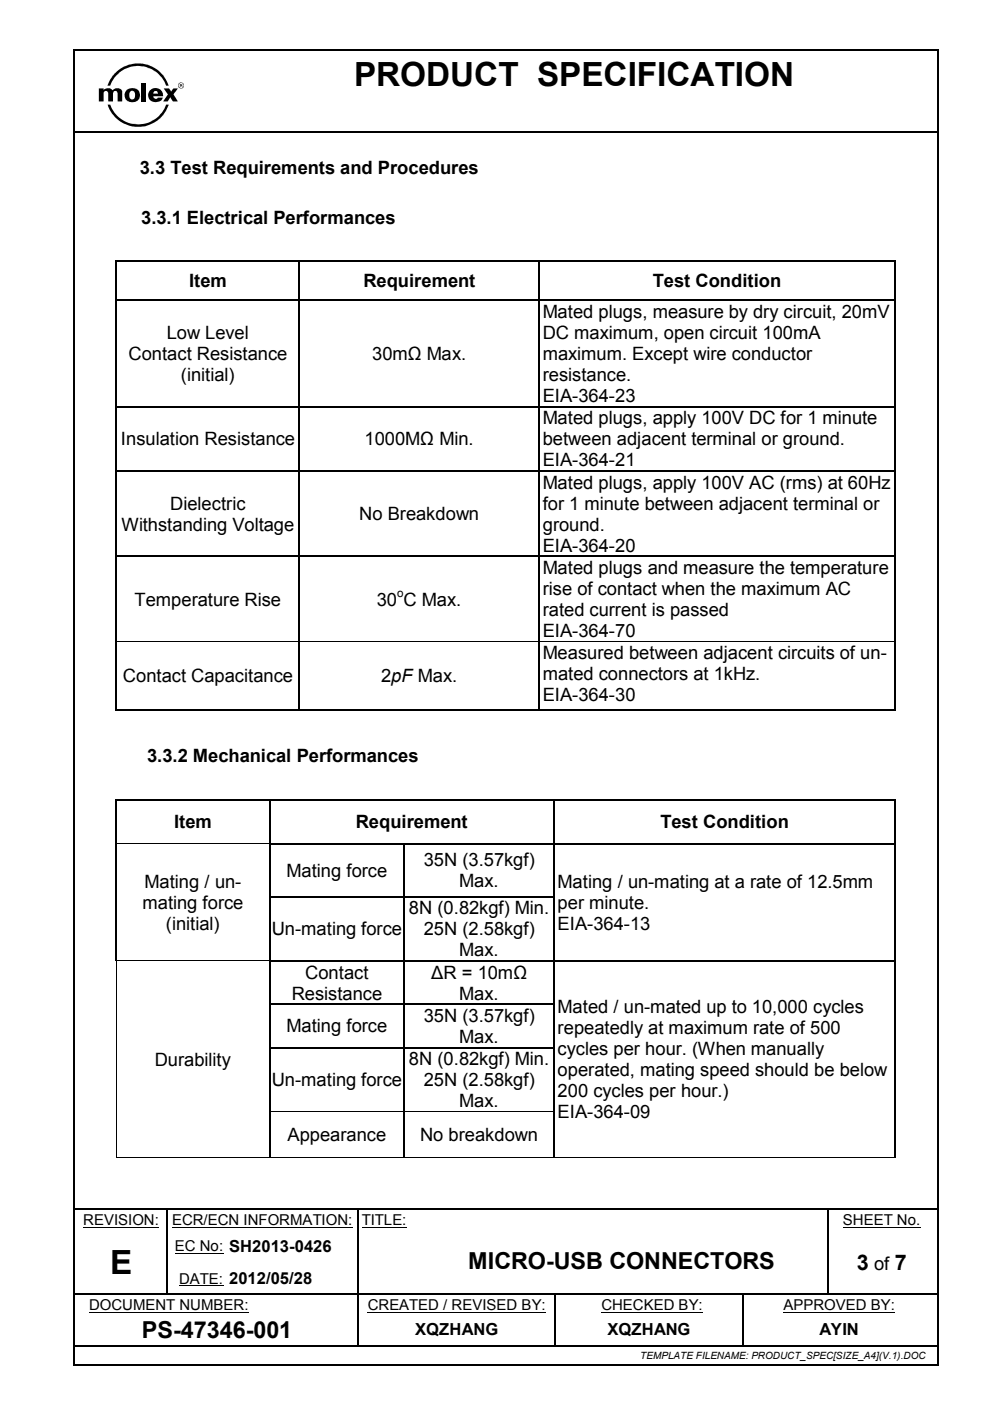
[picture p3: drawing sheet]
<svg xmlns="http://www.w3.org/2000/svg" width="210mm" height="297mm" viewBox="0 0 210 297" stroke-linecap="round" stroke-linejoin="round" font-family="sans-serif">
<defs><g id="words">
<g font-size="7.1">
<text x="75.1" y="18.2">PRODUCT SPECIFICATION</text>
<text x="23.3" y="270.1">E</text>
</g>
<g font-size="5">
<text x="99.3" y="269">MICRO-USB CONNECTORS</text>
<text x="30.1" y="283.7">PS-47346-001</text>
</g>
<g font-size="4.6">
<text x="181.7" y="269.2">3</text>
<text x="189.7" y="269.2">7</text>
</g>
<g font-size="3.9">
<text x="29.6" y="36.9">3.3 Test Requirements and Procedures</text>
<text x="29.9" y="47.5">3.3.1 Electrical Performances</text>
<text x="40.1" y="60.9">Item</text>
<text x="77" y="60.9">Requirement</text>
<text x="138.4" y="60.9">Test Condition</text>
<text x="35.3" y="71.8">Low Level</text>
<text x="115.1" y="67.4">Mated plugs, measure by dry circuit, 20mV</text>
<text x="115.1" y="71.8">DC maximum, open circuit 100mA</text>
<text x="27.3" y="76.3">Contact Resistance</text>
<text x="78.9" y="76.3">30mΩ Max.</text>
<text x="115.1" y="76.3">maximum. Except wire conductor</text>
<text x="38.4" y="80.8">(initial)</text>
<text x="115.1" y="80.8">resistance.</text>
<text x="115.1" y="85.2">EIA-364-23</text>
<text x="115.1" y="90">Mated plugs, apply 100V DC for 1 minute</text>
<text x="25.7" y="94.4">Insulation Resistance</text>
<text x="77.3" y="94.4">1000MΩ Min.</text>
<text x="115.1" y="94.4">between adjacent terminal or ground.</text>
<text x="115.1" y="98.9">EIA-364-21</text>
<text x="115.1" y="103.6">Mated plugs, apply 100V AC (rms) at 60Hz</text>
<text x="25.7" y="112.5">Withstanding Voltage</text>
<text x="36.1" y="108.1">Dielectric</text>
<text x="76.2" y="110.3">No Breakdown</text>
<text x="115.1" y="108.1">for 1 minute between adjacent terminal or</text>
<text x="115.1" y="112.5">ground.</text>
<text x="115.1" y="117">EIA-364-20</text>
<text x="115.1" y="121.7">Mated plugs and measure the temperature</text>
<text x="28.5" y="128.4">Temperature Rise</text>
<text x="79.9" y="128.4">30 C Max.</text>
<text x="115.1" y="126.2">rise of contact when the maximum AC</text>
<text x="115.1" y="130.6">rated current is passed</text>
<text x="115.1" y="135.1">EIA-364-70</text>
<text x="115.1" y="139.7">Measured between adjacent circuits of un-</text>
<text x="26.1" y="144.7">Contact Capacitance</text>
<text x="80.8" y="144.7">2pF Max.</text>
<text x="115.1" y="144.2">mated connectors at 1kHz.</text>
<text x="115.1" y="148.7">EIA-364-30</text>
<text x="31.2" y="161.6">3.3.2 Mechanical Performances</text>
<text x="36.9" y="175.5">Item</text>
<text x="75.4" y="175.5">Requirement</text>
<text x="140" y="175.5">Test Condition</text>
<text x="60.7" y="185.8">Mating force</text>
<text x="89.8" y="183.6">35N (3.57kgf)</text>
<text x="30.6" y="188.2">Mating / un-</text>
<text x="97.4" y="188.1">Max.</text>
<text x="118.2" y="188.2">Mating / un-mating at a rate of 12.5mm</text>
<text x="30.2" y="192.7">mating force</text>
<text x="35.2" y="197.1">(initial)</text>
<text x="86.7" y="193.8">8N (0.82kgf) Min.</text>
<text x="118.2" y="192.7">per minute.</text>
<text x="118.2" y="197.1">EIA-364-13</text>
<text x="57.6" y="198.3">Un-mating force</text>
<text x="89.8" y="198.3">25N (2.58kgf)</text>
<text x="97.4" y="202.7">Max.</text>
<text x="64.7" y="207.5">Contact</text>
<text x="91.4" y="207.5">∆R = 10mΩ</text>
<text x="61.8" y="211.9">Resistance</text>
<text x="97.4" y="211.9">Max.</text>
<text x="118.2" y="214.8">Mated / un-mated up to 10,000 cycles</text>
<text x="60.7" y="218.9">Mating force</text>
<text x="89.8" y="216.7">35N (3.57kgf)</text>
<text x="97.4" y="221.1">Max.</text>
<text x="118.2" y="219.2">repeatedly at maximum rate of 500</text>
<text x="32.8" y="225.9">Durability</text>
<text x="86.7" y="225.8">8N (0.82kgf) Min.</text>
<text x="118.2" y="223.7">cycles per hour. (When manually</text>
<text x="57.6" y="230.3">Un-mating force</text>
<text x="89.8" y="230.3">25N (2.58kgf)</text>
<text x="118.2" y="228.2">operated, mating speed should be below</text>
<text x="118.2" y="232.7">200 cycles per hour.)</text>
<text x="97.4" y="234.8">Max.</text>
<text x="118.2" y="237.1">EIA-364-09</text>
<text x="61" y="241.9">Appearance</text>
<text x="89.1" y="241.9">No breakdown</text>
<text x="185.3" y="269.2">of</text>
</g>
<g font-size="3.5">
<text x="88.1" y="283.1">XQZHANG</text>
<text x="128.8" y="283.1">XQZHANG</text>
<text x="173.7" y="283.1">AYIN</text>
</g>
<g font-size="3.2">
<text x="17.7" y="259.8">REVISION:</text>
<text x="36.5" y="259.8">ECR/ECN INFORMATION:</text>
<text x="76.7" y="259.8">TITLE:</text>
<text x="178.7" y="259.8">SHEET No.</text>
<text x="37.1" y="265.3">EC No: SH2013-0426</text>
<text x="38" y="272.2">DATE: 2012/05/28</text>
<text x="18.9" y="277.8">DOCUMENT NUMBER:</text>
<text x="78" y="277.8">CREATED / REVISED BY:</text>
<text x="127.5" y="277.8">CHECKED BY:</text>
<text x="166.1" y="277.8">APPROVED BY:</text>
</g>
<text font-size="2.5" x="84.2" y="126.6">o</text>
<text font-size="2.1" x="135.8" y="288.1">TEMPLATE FILENAME: PRODUCT_SPEC[SIZE_A4](V.1).DOC</text>
</g></defs>
<g fill="none" stroke="#000" stroke-width=".34">
<path d="M15.7 10.7v278.6M15.9 10.5h182.7M198.8 10.7v278.6M15.9 27.9h182.7M15.9 256.4h19.3M35.5 256.4h40.4M76.2 256.4h11.8M88.3 256.4h87.2M175.8 256.4h22.4M76 279.1v6.1M117.7 279.1v6.1M15.9 285.4h59.9"/>
<path d="M15.9 289.5h182.7M76.2 285.4h41.4M117.9 285.4h39.5M157.7 285.4h40.5"/>
</g>
<g fill="none" stroke="#000" stroke-width=".21">
<path d="M24.8 136.1h38.6M63.6 136.1h50.6M114.4 136.1h75.3M24.8 178.8h32.2M24.7 203.9v8.9M24.7 213.1v8.9M25 203.7h32M24.7 222.2v13.4M24.7 235.8v9.5M57.3 235.7h28.3M85.9 235.7h31.4M24.8 245.4h32.2"/>
<path d="M57.2 245.4h28.4M85.8 245.4h31.5M117.5 245.4h72.2M17.7 260.2h16M18.9 278.2h33.8M36.5 260.2h38.3M37.1 265.7h10.2M38 272.6h9.3M76.7 260.2h9.5M78 278.2h37.7M127.5 278.2h21.5M166.1 278.2h23.7"/>
<path d="M178.7 260.2h16.5"/>
</g>
<g fill="#000">
<path d="M15.5 10.3h.4v.4h-.4zM198.6 10.3h.4v.4h-.4zM24.6 55.3h.2v.2h-.2zM63.4 55.3h.2v.2h-.2zM114.2 55.3h.2v.2h-.2zM189.7 55.3h.2v.2h-.2zM24.6 63.5h.2v.3h-.2zM63.4 63.5h.2v.3h-.2zM114.2 63.5h.2v.3h-.2zM189.7 63.5h.2v.3h-.2zM24.6 86.1h.2v.3h-.2zM24.6 99.7h.2v.3h-.2z"/>
<path d="M63.4 86.1h.2v.3h-.2zM63.4 99.7h.2v.3h-.2zM114.2 86.1h.2v.3h-.2zM114.2 99.7h.2v.3h-.2zM189.7 86.1h.2v.3h-.2zM189.7 99.7h.2v.3h-.2zM24.6 117.9h.2v.2h-.2zM63.4 117.9h.2v.2h-.2zM114.2 117.9h.2v.2h-.2zM189.7 117.9h.2v.2h-.2zM24.6 136h.2v.1h-.2zM63.4 136h.2v.1h-.2z"/>
<path d="M114.2 136h.2v.1h-.2zM189.7 136h.2v.1h-.2zM24.6 150.4h.2v.3h-.2zM63.4 150.4h.2v.3h-.2zM114.2 150.4h.2v.3h-.2zM189.7 150.4h.2v.3h-.2zM24.6 169.4h.2v.3h-.2zM24.6 178.7h.2v.3h-.2zM57 169.4h.3v.3h-.3zM57 178.7h.3v.3h-.3zM85.6 178.7h.3v.3h-.3zM117.3 169.4h.3v.3h-.3z"/>
<path d="M117.3 178.7h.3v.3h-.3zM189.7 169.4h.2v.3h-.2zM189.7 178.7h.2v.3h-.2zM24.6 189.9h.2v.3h-.2zM57 189.9h.3v.3h-.3zM85.6 189.9h.3v.3h-.3zM117.3 189.9h.3v.3h-.3zM189.7 189.9h.2v.3h-.2zM24.6 203.6h.2v.2h-.2zM24.6 203.8l.2 .1zM24.6 212.8h.2v.3h-.2zM24.8 203.6h.2v.2h-.2z"/>
<path d="M57 203.6h.3v.3h-.3zM57 212.8h.3v.3h-.3zM85.6 203.6h.3v.3h-.3zM85.6 212.8h.3v.3h-.3zM117.3 203.6h.3v.3h-.3zM117.3 212.8h.3v.3h-.3zM189.7 203.6h.2v.3h-.2zM189.7 212.8h.2v.3h-.2zM24.6 222h.2v.2h-.2zM24.6 235.6h.2v.2h-.2zM57 222h.3v.2h-.3zM57 235.6h.3v.2h-.3z"/>
<path d="M85.6 222h.3v.2h-.3zM85.6 235.6h.3v.2h-.3zM117.3 222h.3v.2h-.3zM117.3 235.6h.3v.2h-.3zM189.7 222h.2v.2h-.2zM189.7 235.6h.2v.2h-.2zM24.6 245.3h.2v.2h-.2zM35.2 256.5h.2v.3h-.2zM35.2 256.2h.3v.3h-.3zM57 245.3h.2v.2h-.2zM75.9 256.5h.2v.3h-.2zM75.9 256.2h.3v.3h-.3z"/>
<path d="M85.6 245.3h.2v.2h-.2zM88 256.2h.3v.3h-.3zM117.3 245.3h.2v.2h-.2zM175.5 256.5h.2v.3h-.2zM175.5 256.2h.3v.3h-.3zM189.7 245.3h.2v.2h-.2zM198.2 256.2h.4v.3h-.4zM198.6 256.2v.3zM35.2 260.5h.2v.9h-.2zM35.2 267.4h.2v.9h-.2zM35.2 274.3h.2v.3h-.2zM47.3 274.3h.3v.3h-.3z"/>
<path d="M75.8 278.6h.4v.5h-.4zM75.9 260.5h.2v.9h-.2zM75.9 267.4h.2v.9h-.2zM75.9 274.3h.2v.5h-.2zM88 274.3h.2v.3h-.2zM117.6 278.6h.3v.5h-.3zM117.6 274.6h.3v.2h-.3zM117.6 274.3h.3v.3h-.3zM157.4 274.6h.2v.2h-.2zM157.4 274.3h.2v.3h-.2zM157.4 278.6h.2v.5h-.2zM175.5 260.5h.2v.9h-.2z"/>
<path d="M175.5 267.4h.2v.9h-.2zM175.5 274.3h.2v.3h-.2zM15.5 289.3h.4v.3h-.4zM75.8 285.2h.4v.4h-.4zM117.6 285.2h.3v.4h-.3zM157.4 285.2h.3v.4h-.3zM198.2 285.2h.4v.4h-.4zM198.5 285.2h.3v.4h-.3zM198.6 289.3h.4v.3h-.4z"/>
</g>
<g fill="none" stroke="#000" stroke-width=".25">
<path d="M24.7 55.5v8M24.8 55.4h38.6M63.5 55.5v8M63.6 55.4h50.6M114.3 55.5v8M114.4 55.4h75.3M189.8 55.5v8M24.7 63.8v22.3M24.8 63.6h38.6M63.5 63.8v22.3M63.6 63.6h50.6M114.3 63.8v22.3"/>
<path d="M114.4 63.6h75.3M189.8 63.8v22.3M24.7 86.4v13.3M24.7 100v17.9M24.8 86.2h38.6M24.8 99.9h38.6M63.5 86.4v13.3M63.5 100v17.9M63.6 86.2h50.6M63.6 99.9h50.6M114.3 86.4v13.3M114.3 100v17.9"/>
<path d="M114.4 86.2h75.3M114.4 99.9h75.3M189.8 86.4v13.3M189.8 100v17.9M24.7 118.1v17.9M24.8 118h38.6M63.5 118.1v17.9M63.6 118h50.6M114.3 118.1v17.9M114.4 118h75.3M189.8 118.1v17.9M24.7 136.1v14.3"/>
<path d="M63.5 136.1v14.3M114.3 136.1v14.3M189.8 136.1v14.3M24.8 150.5h38.6M63.6 150.5h50.6M114.4 150.5h75.3M24.7 169.7v9M24.7 179v10.9M24.8 169.5h32.2M57.1 169.7v9M57.1 179v10.9M57.3 169.5h60"/>
<path d="M57.3 178.9h28.3M85.7 179v10.9M85.9 178.9h31.4M117.5 169.7v9M117.5 179v10.9M117.6 169.5h72.1M117.6 178.9h72.1M189.8 169.7v9M189.8 179v10.9M24.7 190.2v13.4M57.1 190.2v13.4M57.3 190.1h28.3"/>
<path d="M85.7 190.2v13.4M85.9 190.1h31.4M117.5 190.2v13.4M189.8 190.2v13.4M57.1 203.9v8.9M57.1 213.1v8.9M57.3 203.7h28.3M57.3 212.9h28.3M85.7 203.9v8.9M85.7 213.1v8.9M85.9 203.7h31.4M85.9 212.9h31.4"/>
<path d="M117.5 203.9v8.9M117.5 213.1v8.9M117.6 203.7h72.1M189.8 203.9v8.9M189.8 213.1v8.9M57.1 222.2v13.4M57.1 235.8v9.5M57.3 222.1h28.3M85.7 222.2v13.4M85.7 235.8v9.5M85.9 222.1h31.4M117.5 222.2v13.4"/>
<path d="M117.5 235.8v9.5M189.8 222.2v13.4M189.8 235.8v9.5M35.3 256.8v3.7M76 256.8v3.7M175.6 256.8v3.7M15.9 274.4h19.3M35.3 261.4v6M35.3 268.3v6M35.4 274.4h11.9M47.6 274.4h28.3M76 261.4v6"/>
<path d="M76 268.3v6M76 274.8v3.8M76.1 274.4h11.9M88.2 274.4h29.4M117.7 274.8v3.8M117.9 274.4h39.5M157.5 274.8v3.8M157.5 279.1v6.1M157.6 274.4h17.9M175.6 261.4v6M175.6 268.3v6M175.7 274.4h22.9"/>
</g>
<g fill="#000">
<path d="M27.7 19.3a.66 .66 0 0 1 .7 .1 .66 .66 0 0 1 .3 .7 .7 .7 0 0 1-.7 1 .7 .7 0 0 1-.6-1zM26.9 19.1a1.56 1.56 0 0 0-.1 2.1 1.56 1.56 0 0 0 2 .3 1.52 1.52 0 0 0 .7-2 1.52 1.52 0 0 0-1.9-.7z" fill-rule="evenodd"/>
<path d="M24.4 15.5a6.8 6.8 0 0 1 11.4 2.7h-.6a6.3 6.3 0 0 0-5.9-4.2 6.3 6.3 0 0 0-5.9 4.2h-.6l.7-1.5z" fill-rule="evenodd"/>
<path d="M34.7 18.8h1.2l.4 .6 .4-.6h1l-.9 1.2 .9 1.5h-1l-.6-.9-.5 .9h-1l1-1.5z" fill-rule="evenodd"/>
<path d="M37.8 18.1a.61 .61 0 0 1 1.2 0 .61 .61 0 0 1-1.2 0zM37.8 18.1a.55 .55 0 0 0 1.1 0 .55 .55 0 0 0-1.1 0z" fill-rule="evenodd"/>
<path d="M38.3 17.9l.2 .1-.2 .1zM38.1 17.8v.6h.2v-.2l.4 .2-.1-.5z" fill-rule="evenodd"/>
<path d="M21 18.8h1v.2a1.31 1.31 0 0 1 1.9 .1l.7-.4h.6l.6 .4 .1 .2v2.2h-1v-1.8a.49 .49 0 0 0-.5-.4 .49 .49 0 0 0-.4 .4v1.8h-1.1v-1.8a.52 .52 0 0 0-.4-.4 .52 .52 0 0 0-.5 .3v1.9h-1z" fill-rule="evenodd"/>
<path d="M30 17.6h1v3.9h-1z" fill-rule="evenodd"/>
<path d="M31.9 19.1a1.54 1.54 0 0 0-.2 2 1.54 1.54 0 0 0 2 .4 1.08 1.08 0 0 0 .8-.8h-1.1a.5 .5 0 0 1-.5 .2 .5 .5 0 0 1-.4-.5h2.1a1.62 1.62 0 0 0-.9-1.6 1.62 1.62 0 0 0-1.8 .3zM32.7 19.3h.6l.2 .6h-1z" fill-rule="evenodd"/>
<path d="M22.8 22.2h.6a6.3 6.3 0 0 0 5.9 4.2 6.3 6.3 0 0 0 5.9-4.2h.6a6.6 6.6 0 0 1-6 4.6h-1.1a6.5 6.5 0 0 1-5.9-4.6z" fill-rule="evenodd"/>
</g>
<use href="#words"/>
</svg>
